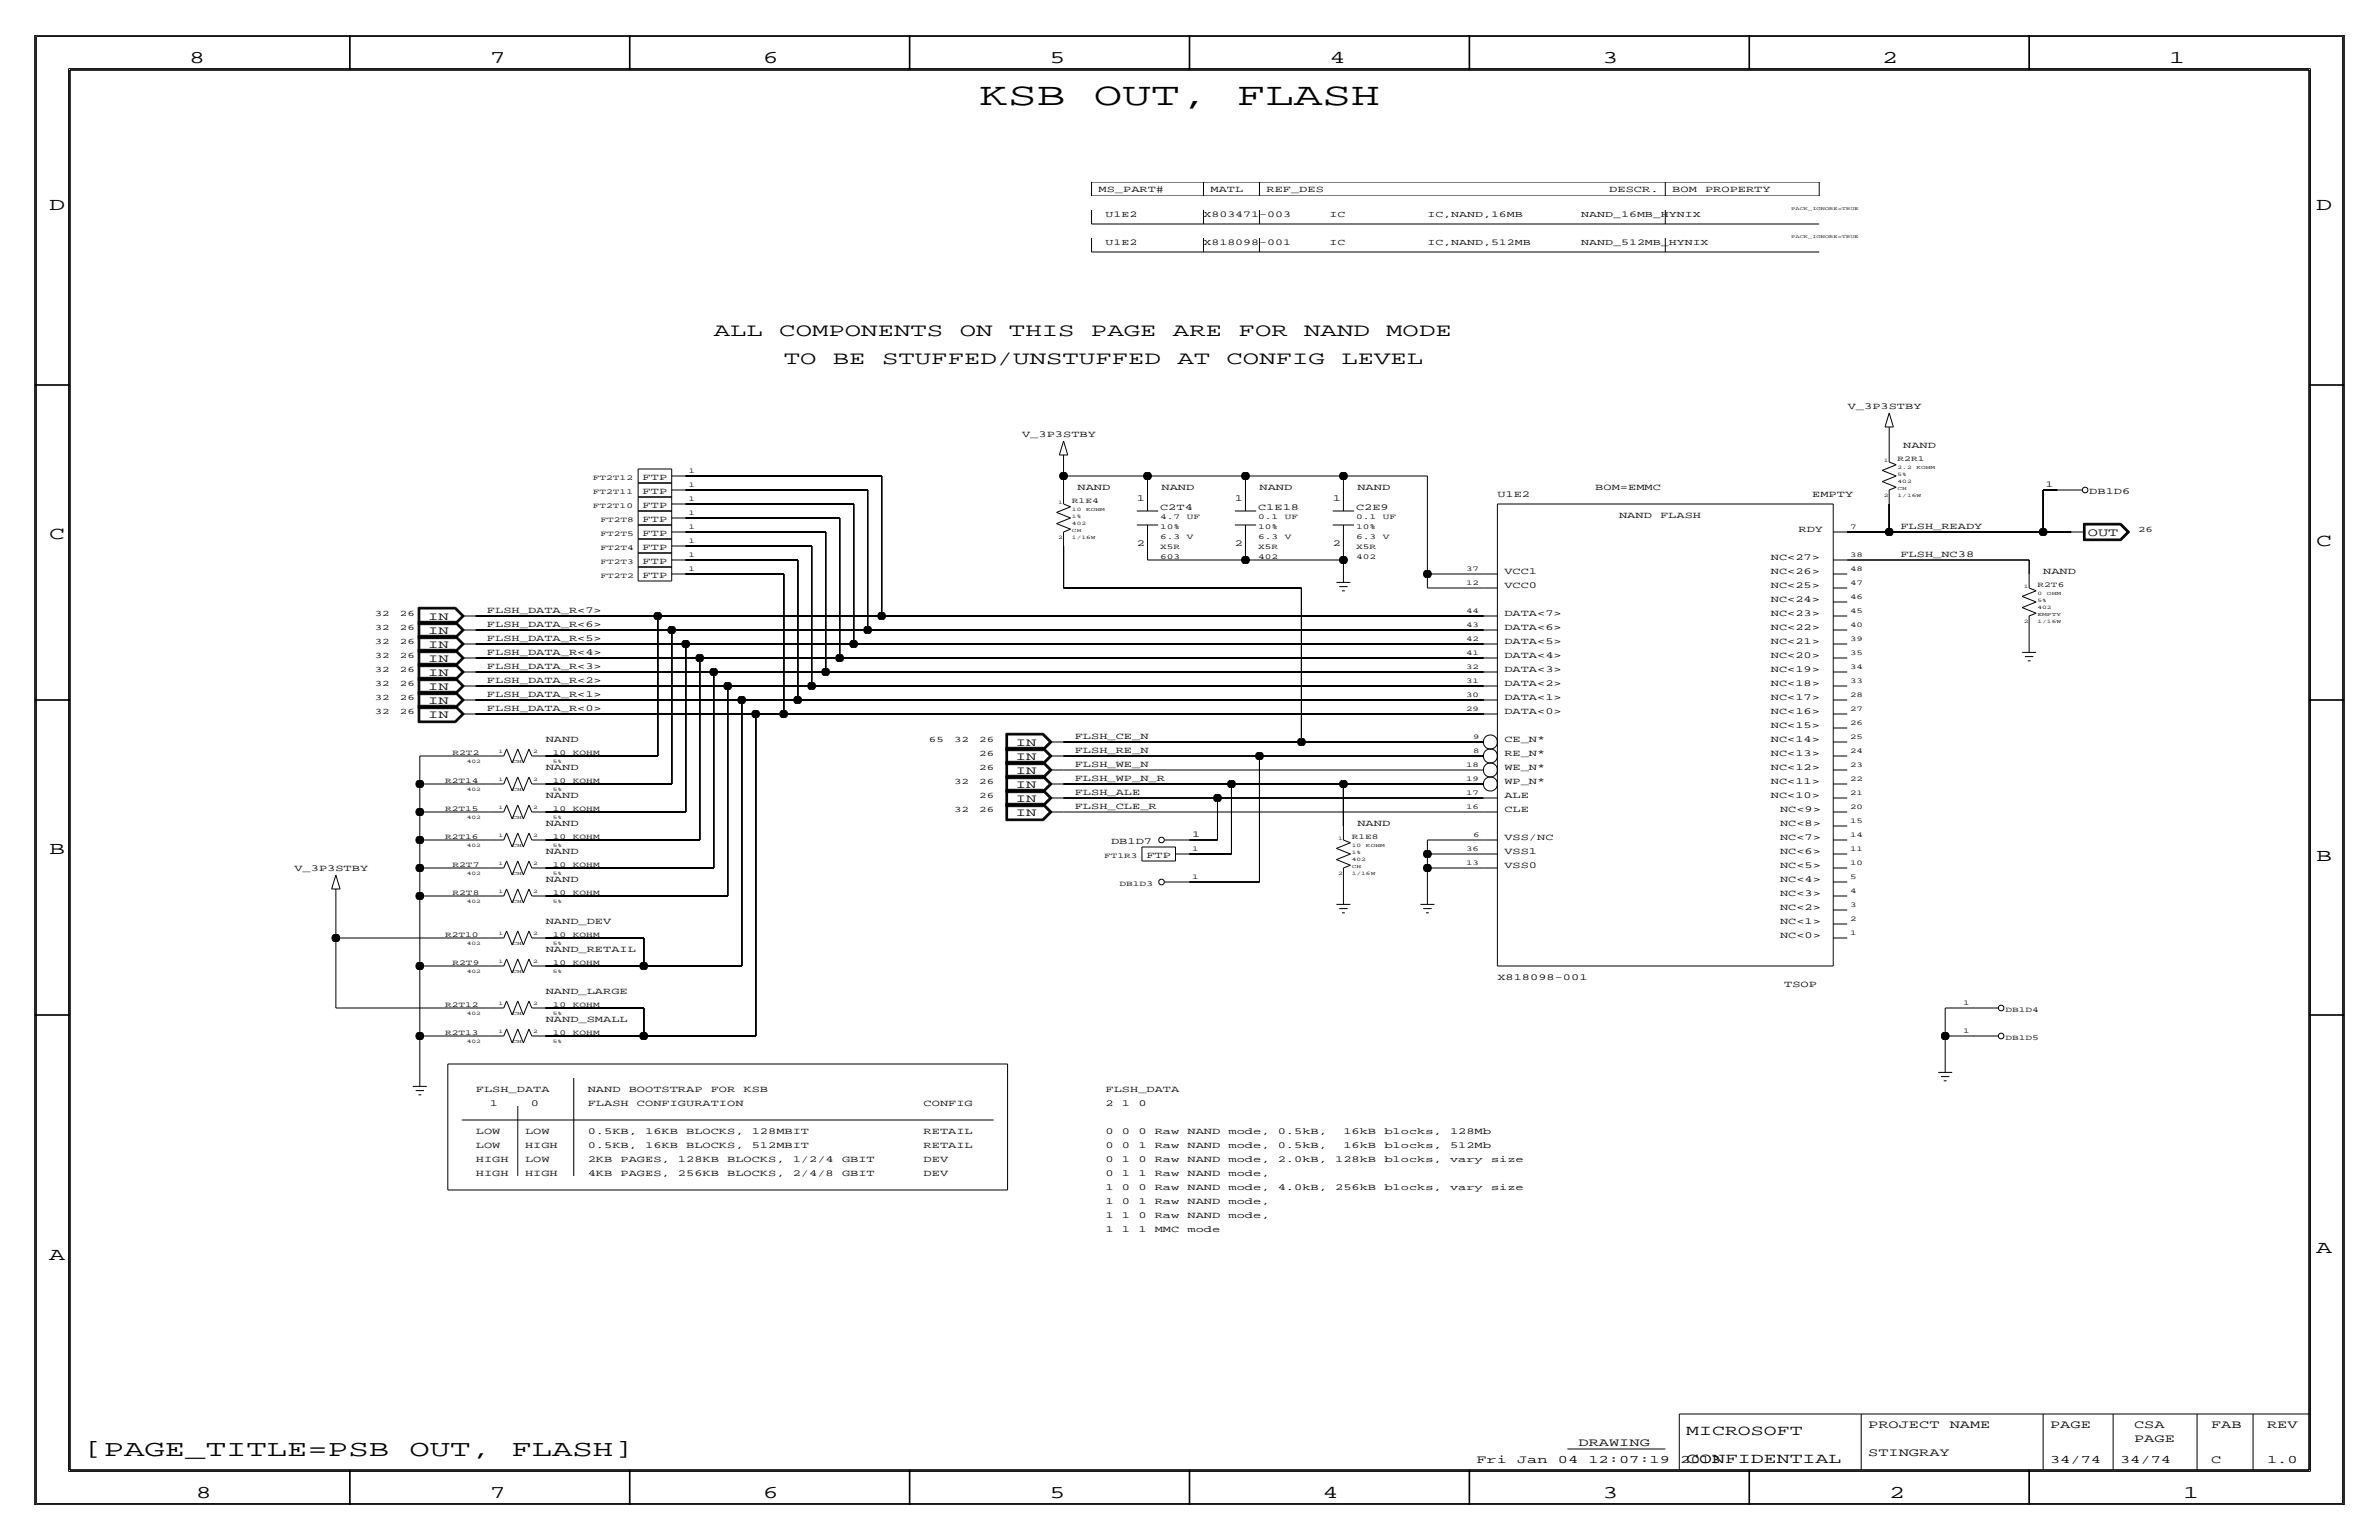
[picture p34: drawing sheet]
<svg xmlns="http://www.w3.org/2000/svg" width="432mm" height="279mm" viewBox="0 0 432 279" stroke-linecap="round" stroke-linejoin="round" font-family="sans-serif">
<defs><g id="words">
<g font-size="5.8">
<text x="177.8" y="19.1">KSB</text>
<text x="198.6" y="19.1">OUT,</text>
<text x="224.5" y="19.1">FLASH</text>
</g>
<g font-size="4.2">
<text x="15.1" y="264.2">[PAGE_TITLE=PSB</text>
<text x="74.3" y="264.2">OUT,</text>
<text x="92.8" y="264.2">FLASH]</text>
</g>
<g font-size="3.4">
<text x="129.5" y="61">ALL</text>
<text x="141.4" y="61">COMPONENTS</text>
<text x="174.2" y="61">ON</text>
<text x="183.1" y="61">THIS</text>
<text x="198" y="61">PAGE</text>
<text x="212.9" y="61">ARE</text>
<text x="224.8" y="61">FOR</text>
<text x="236.7" y="61">NAND</text>
<text x="251.6" y="61">MODE</text>
<text x="142.2" y="66">TO</text>
<text x="151.2" y="66">BE</text>
<text x="160.1" y="66">STUFFED/UNSTUFFED</text>
<text x="213.7" y="66">AT</text>
<text x="222.6" y="66">CONFIG</text>
<text x="243.5" y="66">LEVEL</text>
</g>
<g font-size="3.3">
<text x="34.3" y="11.4">8</text>
<text x="88.9" y="11.4">7</text>
<text x="138.5" y="11.4">6</text>
<text x="190.5" y="11.4">5</text>
<text x="241.3" y="11.4">4</text>
<text x="290.8" y="11.4">3</text>
<text x="341.6" y="11.4">2</text>
<text x="393.7" y="11.4">1</text>
<text x="8.9" y="38.1">D</text>
<text x="420.4" y="38.1">D</text>
<text x="8.9" y="97.8">C</text>
<text x="420.4" y="99.1">C</text>
<text x="8.9" y="154.9">B</text>
<text x="420.4" y="156.2">B</text>
<text x="420.4" y="227.3">A</text>
<text x="8.9" y="228.6">A</text>
<text x="35.6" y="271.8">8</text>
<text x="88.9" y="271.8">7</text>
<text x="138.4" y="271.8">6</text>
<text x="190.5" y="271.8">5</text>
<text x="240" y="271.8">4</text>
<text x="290.8" y="271.8">3</text>
<text x="342.9" y="271.8">2</text>
<text x="396.2" y="271.8">1</text>
</g>
<g font-size="2.6">
<text x="306.1" y="260.4">MICROSOFT</text>
<text x="306.1" y="265.4">CONFIDENTIAL</text>
</g>
<g font-size="2.1">
<text x="379" y="97.3">OUT</text>
<text x="77.7" y="112.5">IN</text>
<text x="77.7" y="117.6">IN</text>
<text x="77.7" y="115.1">IN</text>
<text x="77.7" y="125.2">IN</text>
<text x="77.7" y="122.7">IN</text>
<text x="77.7" y="120.1">IN</text>
<text x="77.7" y="130.3">IN</text>
<text x="77.7" y="127.8">IN</text>
<text x="184.4" y="137.9">IN</text>
<text x="184.4" y="135.4">IN</text>
<text x="184.4" y="143">IN</text>
<text x="184.4" y="140.5">IN</text>
<text x="184.4" y="148.1">IN</text>
<text x="184.4" y="145.5">IN</text>
<text x="286.5" y="262.4">DRAWING</text>
<text x="339.1" y="259.1">PROJECT</text>
<text x="353.9" y="259.1">NAME</text>
<text x="372.1" y="259.1">PAGE</text>
<text x="387.4" y="259.1">CSA</text>
<text x="387.4" y="261.6">PAGE</text>
<text x="401.3" y="259.1">FAB</text>
<text x="411.5" y="259.1">REV</text>
<text x="268" y="265.4">Fri</text>
<text x="275.4" y="265.4">Jan</text>
<text x="282.8" y="265.4">04</text>
<text x="288.3" y="265.4">12:07:19</text>
<text x="305" y="265.4">2013</text>
<text x="339.1" y="264.2">STINGRAY</text>
<text x="372.1" y="265.4">34/74</text>
<text x="384.8" y="265.4">34/74</text>
<text x="401.3" y="265.4">C</text>
<text x="411.5" y="265.4">1.0</text>
</g>
<g font-size="1.7">
<text x="199.4" y="34.8">MS_PART#</text>
<text x="219.7" y="34.8">MATL</text>
<text x="229.9" y="34.8">REF_DES</text>
<text x="292.1" y="34.8">DESCR.</text>
<text x="303.5" y="34.8">BOM</text>
<text x="309.5" y="34.8">PROPERTY</text>
<text x="335.4" y="74.3">V_3P3STBY</text>
<text x="185.5" y="79.3">V_3P3STBY</text>
<text x="345.4" y="81.3">NAND</text>
<text x="116.6" y="89.7">FTP</text>
<text x="116.6" y="87.1">FTP</text>
<text x="195.6" y="88.9">NAND</text>
<text x="210.8" y="88.9">NAND</text>
<text x="228.6" y="88.9">NAND</text>
<text x="246.4" y="88.9">NAND</text>
<text x="289.6" y="88.9">BOM=EMMC</text>
<text x="379.2" y="89.7">DB1D6</text>
<text x="116.6" y="92.2">FTP</text>
<text x="116.6" y="94.7">FTP</text>
<text x="206.3" y="90.9">1</text>
<text x="210.6" y="92.5">C2T4</text>
<text x="224.1" y="90.9">1</text>
<text x="228.3" y="92.5">C1E18</text>
<text x="241.9" y="90.9">1</text>
<text x="246.1" y="92.5">C2E9</text>
<text x="271.8" y="90.2">U1E2</text>
<text x="293.9" y="94">NAND</text>
<text x="301.3" y="94">FLASH</text>
<text x="328.9" y="90.2">EMPTY</text>
<text x="116.6" y="97.3">FTP</text>
<text x="116.6" y="99.8">FTP</text>
<text x="206.3" y="99.1">2</text>
<text x="224.1" y="99.1">2</text>
<text x="241.9" y="99.1">2</text>
<text x="321.4" y="101.6">NC&lt;27&gt;</text>
<text x="326.4" y="96.5">RDY</text>
<text x="344.9" y="101.1">FLSH_NC38</text>
<text x="344.9" y="96">FLSH_READY</text>
<text x="116.6" y="102.4">FTP</text>
<text x="116.6" y="104.9">FTP</text>
<text x="273" y="104.1">VCC1</text>
<text x="273" y="106.7">VCC0</text>
<text x="321.4" y="106.7">NC&lt;25&gt;</text>
<text x="321.4" y="104.1">NC&lt;26&gt;</text>
<text x="370.8" y="104.1">NAND</text>
<text x="88.4" y="111.3">FLSH_DATA_R&lt;7&gt;</text>
<text x="88.4" y="113.8">FLSH_DATA_R&lt;6&gt;</text>
<text x="273" y="111.8">DATA&lt;7&gt;</text>
<text x="321.4" y="111.8">NC&lt;23&gt;</text>
<text x="321.4" y="109.2">NC&lt;24&gt;</text>
<text x="88.4" y="118.9">FLSH_DATA_R&lt;4&gt;</text>
<text x="88.4" y="116.3">FLSH_DATA_R&lt;5&gt;</text>
<text x="273" y="114.3">DATA&lt;6&gt;</text>
<text x="273" y="116.8">DATA&lt;5&gt;</text>
<text x="273" y="119.4">DATA&lt;4&gt;</text>
<text x="321.4" y="119.4">NC&lt;20&gt;</text>
<text x="321.4" y="116.8">NC&lt;21&gt;</text>
<text x="321.4" y="114.3">NC&lt;22&gt;</text>
<text x="88.4" y="124">FLSH_DATA_R&lt;2&gt;</text>
<text x="88.4" y="121.4">FLSH_DATA_R&lt;3&gt;</text>
<text x="273" y="121.9">DATA&lt;3&gt;</text>
<text x="273" y="124.5">DATA&lt;2&gt;</text>
<text x="321.4" y="124.5">NC&lt;18&gt;</text>
<text x="321.4" y="121.9">NC&lt;19&gt;</text>
<text x="88.4" y="126.5">FLSH_DATA_R&lt;1&gt;</text>
<text x="88.4" y="129">FLSH_DATA_R&lt;0&gt;</text>
<text x="273" y="127">DATA&lt;1&gt;</text>
<text x="273" y="129.5">DATA&lt;0&gt;</text>
<text x="321.4" y="129.5">NC&lt;16&gt;</text>
<text x="321.4" y="127">NC&lt;17&gt;</text>
<text x="99.1" y="134.6">NAND</text>
<text x="195.1" y="136.6">FLSH_RE_N</text>
<text x="195.1" y="134.1">FLSH_CE_N</text>
<text x="273" y="137.2">RE_N*</text>
<text x="273" y="134.6">CE_N*</text>
<text x="321.4" y="137.2">NC&lt;13&gt;</text>
<text x="321.4" y="134.6">NC&lt;14&gt;</text>
<text x="321.4" y="132.1">NC&lt;15&gt;</text>
<text x="99.1" y="139.7">NAND</text>
<text x="195.1" y="141.7">FLSH_WP_N_R</text>
<text x="195.1" y="139.2">FLSH_WE_N</text>
<text x="273" y="139.7">WE_N*</text>
<text x="273" y="142.2">WP_N*</text>
<text x="321.4" y="142.2">NC&lt;11&gt;</text>
<text x="321.4" y="139.7">NC&lt;12&gt;</text>
<text x="99.1" y="149.9">NAND</text>
<text x="99.1" y="144.8">NAND</text>
<text x="195.1" y="144.3">FLSH_ALE</text>
<text x="195.1" y="146.8">FLSH_CLE_R</text>
<text x="246.4" y="149.9">NAND</text>
<text x="273" y="144.8">ALE</text>
<text x="273" y="147.3">CLE</text>
<text x="321.4" y="144.8">NC&lt;10&gt;</text>
<text x="323.1" y="149.9">NC&lt;8&gt;</text>
<text x="323.1" y="147.3">NC&lt;9&gt;</text>
<text x="99.1" y="154.9">NAND</text>
<text x="201.7" y="153.2">DB1D7</text>
<text x="208.1" y="155.7">FTP</text>
<text x="273" y="154.9">VSS1</text>
<text x="273" y="152.4">VSS/NC</text>
<text x="323.1" y="154.9">NC&lt;6&gt;</text>
<text x="323.1" y="152.4">NC&lt;7&gt;</text>
<text x="53.4" y="158.1">V_3P3STBY</text>
<text x="99.1" y="160">NAND</text>
<text x="273" y="157.5">VSS0</text>
<text x="323.1" y="160">NC&lt;4&gt;</text>
<text x="323.1" y="157.5">NC&lt;5&gt;</text>
<text x="99.1" y="167.6">NAND_DEV</text>
<text x="323.1" y="167.6">NC&lt;1&gt;</text>
<text x="323.1" y="165.1">NC&lt;2&gt;</text>
<text x="323.1" y="162.6">NC&lt;3&gt;</text>
<text x="99.1" y="172.7">NAND_RETAIL</text>
<text x="323.1" y="170.2">NC&lt;0&gt;</text>
<text x="271.8" y="177.8">X818098-001</text>
<text x="323.9" y="179.1">TSOP</text>
<text x="99.1" y="185.4">NAND_SMALL</text>
<text x="99.1" y="180.3">NAND_LARGE</text>
<text x="86.4" y="198.1">FLSH_DATA</text>
<text x="88.9" y="200.7">1</text>
<text x="96.3" y="200.7">0</text>
<text x="106.7" y="200.7">FLASH</text>
<text x="106.7" y="198.1">NAND</text>
<text x="114.1" y="198.1">BOOTSTRAP</text>
<text x="115.6" y="200.7">CONFIGURATION</text>
<text x="129" y="198.1">FOR</text>
<text x="135" y="198.1">KSB</text>
<text x="167.6" y="200.7">CONFIG</text>
<text x="200.7" y="200.7">2</text>
<text x="200.7" y="198.1">FLSH_DATA</text>
<text x="203.6" y="200.7">1</text>
<text x="206.6" y="200.7">0</text>
<text x="86.4" y="208.3">LOW</text>
<text x="86.4" y="205.7">LOW</text>
<text x="95.3" y="208.3">HIGH</text>
<text x="95.3" y="205.7">LOW</text>
<text x="106.7" y="208.3">0.5KB,</text>
<text x="106.7" y="205.7">0.5KB,</text>
<text x="117.1" y="208.3">16KB</text>
<text x="117.1" y="205.7">16KB</text>
<text x="124.5" y="208.3">BLOCKS,</text>
<text x="124.5" y="205.7">BLOCKS,</text>
<text x="136.5" y="208.3">512MBIT</text>
<text x="136.5" y="205.7">128MBIT</text>
<text x="167.6" y="205.7">RETAIL</text>
<text x="167.6" y="208.3">RETAIL</text>
<text x="200.7" y="205.7">0</text>
<text x="200.7" y="208.3">0</text>
<text x="203.6" y="205.7">0</text>
<text x="203.6" y="208.3">0</text>
<text x="206.6" y="205.7">0</text>
<text x="206.6" y="208.3">1</text>
<text x="209.6" y="205.7">Raw</text>
<text x="209.6" y="208.3">Raw</text>
<text x="215.5" y="205.7">NAND</text>
<text x="215.5" y="208.3">NAND</text>
<text x="223" y="205.7">mode,</text>
<text x="223" y="208.3">mode,</text>
<text x="231.9" y="205.7">0.5kB,</text>
<text x="231.9" y="208.3">0.5kB,</text>
<text x="243.8" y="205.7">16kB</text>
<text x="243.8" y="208.3">16kB</text>
<text x="251.3" y="205.7">blocks,</text>
<text x="251.3" y="208.3">blocks,</text>
<text x="263.2" y="205.7">128Mb</text>
<text x="263.2" y="208.3">512Mb</text>
<text x="86.4" y="210.8">HIGH</text>
<text x="86.4" y="213.4">HIGH</text>
<text x="95.3" y="210.8">LOW</text>
<text x="95.3" y="213.4">HIGH</text>
<text x="106.7" y="210.8">2KB</text>
<text x="106.7" y="213.4">4KB</text>
<text x="112.6" y="210.8">PAGES,</text>
<text x="112.6" y="213.4">PAGES,</text>
<text x="123.1" y="210.8">128KB</text>
<text x="123.1" y="213.4">256KB</text>
<text x="132" y="210.8">BLOCKS,</text>
<text x="132" y="213.4">BLOCKS,</text>
<text x="143.9" y="210.8">1/2/4</text>
<text x="143.9" y="213.4">2/4/8</text>
<text x="152.8" y="210.8">GBIT</text>
<text x="152.8" y="213.4">GBIT</text>
<text x="167.6" y="210.8">DEV</text>
<text x="167.6" y="213.4">DEV</text>
<text x="200.7" y="210.8">0</text>
<text x="200.7" y="213.4">0</text>
<text x="200.7" y="215.9">1</text>
<text x="203.6" y="210.8">1</text>
<text x="203.6" y="213.4">1</text>
<text x="203.6" y="215.9">0</text>
<text x="206.6" y="210.8">0</text>
<text x="206.6" y="213.4">1</text>
<text x="206.6" y="215.9">0</text>
<text x="209.6" y="210.8">Raw</text>
<text x="209.6" y="213.4">Raw</text>
<text x="209.6" y="215.9">Raw</text>
<text x="215.5" y="210.8">NAND</text>
<text x="215.5" y="213.4">NAND</text>
<text x="215.5" y="215.9">NAND</text>
<text x="223" y="210.8">mode,</text>
<text x="223" y="213.4">mode,</text>
<text x="223" y="215.9">mode,</text>
<text x="231.9" y="210.8">2.0kB,</text>
<text x="231.9" y="215.9">4.0kB,</text>
<text x="242.3" y="210.8">128kB</text>
<text x="242.3" y="215.9">256kB</text>
<text x="251.3" y="210.8">blocks,</text>
<text x="251.3" y="215.9">blocks,</text>
<text x="263.2" y="210.8">vary</text>
<text x="263.2" y="215.9">vary</text>
<text x="270.6" y="210.8">size</text>
<text x="270.6" y="215.9">size</text>
<text x="200.7" y="221">1</text>
<text x="200.7" y="218.4">1</text>
<text x="203.6" y="221">1</text>
<text x="203.6" y="218.4">0</text>
<text x="206.6" y="221">0</text>
<text x="206.6" y="218.4">1</text>
<text x="209.6" y="221">Raw</text>
<text x="209.6" y="218.4">Raw</text>
<text x="215.5" y="221">NAND</text>
<text x="215.5" y="218.4">NAND</text>
<text x="223" y="221">mode,</text>
<text x="223" y="218.4">mode,</text>
<text x="200.7" y="223.5">1</text>
<text x="203.6" y="223.5">1</text>
<text x="206.6" y="223.5">1</text>
<text x="209.6" y="223.5">MMC</text>
<text x="215.5" y="223.5">mode</text>
</g>
<g font-size="1.6">
<text x="200.7" y="39.4">U1E2</text>
<text x="218.4" y="39.4">X803471-003</text>
<text x="241.3" y="39.4">IC</text>
<text x="259.1" y="39.4">IC,NAND,16MB</text>
<text x="287" y="39.4">NAND_16MB_HYNIX</text>
<text x="200.7" y="44.4">U1E2</text>
<text x="218.4" y="44.4">X818098-001</text>
<text x="241.3" y="44.4">IC</text>
<text x="259.1" y="44.4">IC,NAND,512MB</text>
<text x="287" y="44.4">NAND_512MB_HYNIX</text>
<text x="371.2" y="88.4">1</text>
<text x="216.4" y="151.9">1</text>
</g>
<g font-size="1.5">
<text x="388.1" y="96.5">26</text>
<text x="68" y="111.8">32</text>
<text x="72.6" y="111.8">26</text>
<text x="68" y="119.4">32</text>
<text x="68" y="116.8">32</text>
<text x="68" y="114.3">32</text>
<text x="72.6" y="119.4">26</text>
<text x="72.6" y="116.8">26</text>
<text x="72.6" y="114.3">26</text>
<text x="68" y="124.5">32</text>
<text x="68" y="121.9">32</text>
<text x="72.6" y="124.5">26</text>
<text x="72.6" y="121.9">26</text>
<text x="68" y="127">32</text>
<text x="68" y="129.5">32</text>
<text x="72.6" y="127">26</text>
<text x="72.6" y="129.5">26</text>
<text x="168.6" y="134.6">65</text>
<text x="173.2" y="134.6">32</text>
<text x="177.8" y="137.2">26</text>
<text x="177.8" y="134.6">26</text>
<text x="173.2" y="142.2">32</text>
<text x="177.8" y="142.2">26</text>
<text x="177.8" y="139.7">26</text>
<text x="173.2" y="147.3">32</text>
<text x="177.8" y="144.8">26</text>
<text x="177.8" y="147.3">26</text>
</g>
<g font-size="1.4">
<text x="344.4" y="83.6">R2R1</text>
<text x="107.6" y="89.7">FT2T11</text>
<text x="107.6" y="87.1">FT2T12</text>
<text x="107.6" y="92.2">FT2T10</text>
<text x="109" y="94.7">FT2T8</text>
<text x="194.6" y="91.2">R1E4</text>
<text x="210.6" y="94.2">4.7</text>
<text x="215.4" y="94.2">UF</text>
<text x="228.3" y="94.2">0.1</text>
<text x="233.2" y="94.2">UF</text>
<text x="246.1" y="94.2">0.1</text>
<text x="251" y="94.2">UF</text>
<text x="109" y="97.3">FT2T5</text>
<text x="109" y="99.8">FT2T4</text>
<text x="210.6" y="97.8">6.3</text>
<text x="210.6" y="99.6">X5R</text>
<text x="210.6" y="101.3">603</text>
<text x="210.6" y="96">10%</text>
<text x="215.4" y="97.8">V</text>
<text x="228.3" y="96">10%</text>
<text x="228.3" y="101.3">402</text>
<text x="228.3" y="99.6">X5R</text>
<text x="228.3" y="97.8">6.3</text>
<text x="233.2" y="97.8">V</text>
<text x="246.1" y="96">10%</text>
<text x="246.1" y="101.3">402</text>
<text x="246.1" y="99.6">X5R</text>
<text x="246.1" y="97.8">6.3</text>
<text x="251" y="97.8">V</text>
<text x="109" y="102.4">FT2T3</text>
<text x="109" y="104.9">FT2T2</text>
<text x="369.8" y="106.4">R2T6</text>
<text x="82.1" y="136.9">R2T2</text>
<text x="100.3" y="136.9">10</text>
<text x="104" y="136.9">KOHM</text>
<text x="80.8" y="142">R2T14</text>
<text x="100.3" y="142">10</text>
<text x="104" y="142">KOHM</text>
<text x="80.8" y="147.1">R2T15</text>
<text x="100.3" y="147.1">10</text>
<text x="104" y="147.1">KOHM</text>
<text x="80.8" y="152.1">R2T16</text>
<text x="100.3" y="152.1">10</text>
<text x="104" y="152.1">KOHM</text>
<text x="200.4" y="155.7">FT1R3</text>
<text x="245.4" y="152.1">R1E8</text>
<text x="82.1" y="157.2">R2T7</text>
<text x="100.3" y="157.2">10</text>
<text x="104" y="157.2">KOHM</text>
<text x="203.2" y="160.8">DB1D3</text>
<text x="82.1" y="162.3">R2T8</text>
<text x="100.3" y="162.3">10</text>
<text x="104" y="162.3">KOHM</text>
<text x="80.8" y="169.9">R2T10</text>
<text x="100.3" y="169.9">10</text>
<text x="104" y="169.9">KOHM</text>
<text x="82.1" y="175">R2T9</text>
<text x="100.3" y="175">10</text>
<text x="104" y="175">KOHM</text>
<text x="80.8" y="182.6">R2T12</text>
<text x="100.3" y="182.6">10</text>
<text x="104" y="182.6">KOHM</text>
<text x="364" y="183.6">DB1D4</text>
<text x="80.8" y="187.7">R2T13</text>
<text x="100.3" y="187.7">10</text>
<text x="104" y="187.7">KOHM</text>
<text x="364" y="188.7">DB1D5</text>
</g>
<g font-size="1.3">
<text x="125" y="88.4">1</text>
<text x="125" y="85.9">1</text>
<text x="125" y="90.9">1</text>
<text x="125" y="93.5">1</text>
<text x="125" y="96">1</text>
<text x="125" y="98.6">1</text>
<text x="125" y="101.1">1</text>
<text x="335.8" y="96">7</text>
<text x="335.8" y="101.1">38</text>
<text x="125" y="103.6">1</text>
<text x="266.1" y="103.6">37</text>
<text x="266.1" y="106.2">12</text>
<text x="335.8" y="103.6">48</text>
<text x="335.8" y="106.2">47</text>
<text x="266.1" y="111.2">44</text>
<text x="266.1" y="113.8">43</text>
<text x="335.8" y="108.7">46</text>
<text x="335.8" y="111.3">45</text>
<text x="335.8" y="113.8">40</text>
<text x="266.1" y="116.3">42</text>
<text x="266.1" y="118.9">41</text>
<text x="335.8" y="116.3">39</text>
<text x="335.8" y="118.9">35</text>
<text x="266.1" y="121.4">32</text>
<text x="266.1" y="123.9">31</text>
<text x="335.8" y="121.4">34</text>
<text x="335.8" y="124">33</text>
<text x="266.1" y="126.5">30</text>
<text x="266.1" y="129">29</text>
<text x="335.8" y="126.5">28</text>
<text x="335.8" y="129">27</text>
<text x="335.8" y="131.6">26</text>
<text x="267.4" y="136.7">8</text>
<text x="267.4" y="134.1">9</text>
<text x="335.8" y="134.1">25</text>
<text x="335.8" y="136.7">24</text>
<text x="266.1" y="141.7">19</text>
<text x="266.1" y="139.2">18</text>
<text x="335.8" y="139.2">23</text>
<text x="335.8" y="141.7">22</text>
<text x="266.1" y="146.8">16</text>
<text x="266.1" y="144.3">17</text>
<text x="335.8" y="144.3">21</text>
<text x="335.8" y="146.8">20</text>
<text x="335.8" y="149.4">15</text>
<text x="216.4" y="154.4">1</text>
<text x="266.1" y="154.4">36</text>
<text x="267.4" y="151.9">6</text>
<text x="335.8" y="151.9">14</text>
<text x="335.8" y="154.4">11</text>
<text x="216.4" y="159.5">1</text>
<text x="266.1" y="157">13</text>
<text x="335.8" y="157">10</text>
<text x="335.8" y="159.5">5</text>
<text x="335.8" y="162">4</text>
<text x="335.8" y="164.6">3</text>
<text x="335.8" y="167.1">2</text>
<text x="335.8" y="169.7">1</text>
<text x="356.3" y="182.4">1</text>
<text x="356.3" y="187.5">1</text>
</g>
<g font-size="1">
<text x="341.9" y="83.8">1</text>
<text x="344.4" y="87.6">402</text>
<text x="344.4" y="88.9">CH</text>
<text x="344.4" y="86.4">5%</text>
<text x="344.4" y="85.1">2.2</text>
<text x="347.9" y="85.1">KOHM</text>
<text x="192.1" y="91.4">1</text>
<text x="194.6" y="92.7">10</text>
<text x="194.6" y="94">1%</text>
<text x="194.6" y="95.3">402</text>
<text x="197.1" y="92.7">KOHM</text>
<text x="341.9" y="90.2">2</text>
<text x="344.4" y="90.2">1/16W</text>
<text x="192.1" y="97.8">2</text>
<text x="194.6" y="97.8">1/16W</text>
<text x="194.6" y="96.5">CH</text>
<text x="367.3" y="106.7">1</text>
<text x="369.8" y="107.9">0</text>
<text x="371.5" y="107.9">OHM</text>
<text x="367.3" y="113">2</text>
<text x="369.8" y="113">1/16W</text>
<text x="369.8" y="110.5">402</text>
<text x="369.8" y="109.2">5%</text>
<text x="369.8" y="111.8">EMPTY</text>
<text x="90.5" y="136.7">1</text>
<text x="96.8" y="136.7">2</text>
<text x="84.7" y="143.5">402</text>
<text x="84.7" y="138.4">402</text>
<text x="90.5" y="141.7">1</text>
<text x="93" y="143.5">CH</text>
<text x="93" y="138.4">CH</text>
<text x="96.8" y="141.7">2</text>
<text x="100.3" y="143.5">5%</text>
<text x="100.3" y="138.4">5%</text>
<text x="84.7" y="148.6">402</text>
<text x="90.5" y="146.8">1</text>
<text x="93" y="148.6">CH</text>
<text x="96.8" y="146.8">2</text>
<text x="100.3" y="148.6">5%</text>
<text x="84.7" y="153.7">402</text>
<text x="90.5" y="151.9">1</text>
<text x="93" y="153.7">CH</text>
<text x="96.8" y="151.9">2</text>
<text x="100.3" y="153.7">5%</text>
<text x="242.9" y="152.4">1</text>
<text x="245.4" y="153.7">10</text>
<text x="245.4" y="154.9">1%</text>
<text x="247.9" y="153.7">KOHM</text>
<text x="84.7" y="158.8">402</text>
<text x="90.5" y="157">1</text>
<text x="93" y="158.8">CH</text>
<text x="96.8" y="157">2</text>
<text x="100.3" y="158.8">5%</text>
<text x="242.9" y="158.8">2</text>
<text x="245.4" y="158.7">1/16W</text>
<text x="245.4" y="156.2">402</text>
<text x="245.4" y="157.5">CH</text>
<text x="84.7" y="163.8">402</text>
<text x="90.5" y="162.1">1</text>
<text x="93" y="163.8">CH</text>
<text x="96.8" y="162.1">2</text>
<text x="100.3" y="163.8">5%</text>
<text x="84.7" y="171.4">402</text>
<text x="90.5" y="169.7">1</text>
<text x="93" y="171.4">CH</text>
<text x="96.8" y="169.7">2</text>
<text x="100.3" y="171.4">5%</text>
<text x="84.7" y="176.5">402</text>
<text x="90.5" y="174.8">1</text>
<text x="93" y="176.5">CH</text>
<text x="96.8" y="174.8">2</text>
<text x="100.3" y="176.5">5%</text>
<text x="84.7" y="184.2">402</text>
<text x="90.5" y="182.4">1</text>
<text x="93" y="184.1">CH</text>
<text x="96.8" y="182.4">2</text>
<text x="100.3" y="184.2">5%</text>
<text x="84.7" y="189.2">402</text>
<text x="90.5" y="187.5">1</text>
<text x="93" y="189.2">CH</text>
<text x="96.8" y="187.5">2</text>
<text x="100.3" y="189.2">5%</text>
</g>
<g font-size=".9">
<text x="325.1" y="38.1">PACK_IGNORE=TRUE</text>
<text x="325.1" y="43.2">PACK_IGNORE=TRUE</text>
</g>
</g></defs>
<!-- layer: Nets -->
<g fill="none" stroke="#000" stroke-width=".18">
<path d="M342.9 78.7v2.6zM124.5 86.4h35.5zM124.5 94h27.9zM124.5 99.1h22.8zM124.5 91.4h30.4zM124.5 96.5h25.4zM124.5 88.9h33zM147.3 99.1v25.4zM149.9 96.5v25.4zM152.4 94v25.4zM154.9 91.4v25.4zM157.5 88.9v25.4z"/>
<path d="M160 86.4v25.4zM193 99.1v7.6zM193 83.8v2.6zM193 86.4v2.5zM193 86.4h15.3zM208.3 99.1v2.5zM208.3 86.4v2.5zM208.3 86.4h17.8zM226.1 99.1v2.5zM226.1 86.4v2.5zM226.1 86.4h17.7zM243.8 99.1v2.5z"/>
<path d="M243.8 86.4v2.5zM243.8 86.4h15.3zM259.1 86.4v17.7zM335.3 96.5h7.6zM342.9 91.4v5.1zM342.9 96.5h27.9zM370.8 88.9h2.6zM370.8 96.5h5.1zM370.8 88.9v7.6zM86.4 111.8h33zM86.4 119.4h40.6zM86.4 116.8h38.1z"/>
<path d="M86.4 114.3h35.5zM119.4 111.8h40.6zM119.4 111.8v25.4zM121.9 114.3v27.9zM121.9 114.3h35.6zM124.5 101.6h20.3zM124.5 104.1h17.7zM124.5 116.8h30.4zM124.5 116.8v30.5zM127 119.4h25.4zM127 119.4v33zM142.2 104.1v25.4z"/>
<path d="M144.8 101.6v25.4zM152.4 119.4h116.8zM154.9 116.8h114.3zM157.5 114.3h111.7zM160 111.8h109.2zM193 106.7h43.2zM208.3 101.6h17.8zM226.1 101.6h17.7zM236.2 106.7v27.9zM243.8 101.6v2.5zM259.1 106.7h10.1zM259.1 104.1h10.1z"/>
<path d="M259.1 104.1v2.6zM335.3 101.6h33zM368.3 101.6v2.5zM368.3 114.3v2.5zM76.2 137.2v5zM76.2 137.2h12.7zM86.4 124.5h45.7zM86.4 127h48.2zM86.4 129.5h50.8zM86.4 121.9h43.1zM99.1 137.2h20.3zM129.5 121.9h20.4z"/>
<path d="M129.5 121.9v35.6zM132.1 124.5h15.2zM132.1 124.5v38.1zM134.6 127v48.3zM134.6 127h10.2zM137.2 129.5h5zM137.2 129.5v58.5zM142.2 129.5h127zM144.8 127h124.4zM147.3 124.5h121.9zM149.9 121.9h119.3zM193 137.2h35.6z"/>
<path d="M193 134.6h43.2zM193 139.7h76.2zM228.6 137.2v22.8zM228.6 137.2h40.6zM236.2 134.6h33zM76.2 157.5v5.1zM76.2 157.5h12.7zM76.2 152.4v5.1zM76.2 152.4h12.7zM76.2 147.3v5.1zM76.2 147.3h12.7zM76.2 142.2v5.1z"/>
<path d="M76.2 142.2h12.7zM99.1 152.4h27.9zM99.1 147.3h25.4zM99.1 157.5h30.4zM99.1 142.2h22.8zM193 142.2h30.5zM193 144.8h28zM193 147.3h76.2zM215.9 154.9h7.6zM215.9 152.4h5.1zM221 144.8v7.6zM221 144.8h48.2z"/>
<path d="M223.5 142.2v12.7zM223.5 142.2h20.3zM243.8 142.2v7.7zM243.8 142.2h25.4zM259.1 157.5h10.1zM259.1 157.5v5.1zM259.1 154.9v2.6zM259.1 154.9h10.1zM259.1 152.4v2.5zM259.1 152.4h10.1zM61 162.6v7.6zM61 170.2h27.9z"/>
<path d="M61 170.2v12.7zM76.2 175.3v12.7zM76.2 175.3h12.7zM76.2 162.6v12.7zM76.2 162.6h12.7zM99.1 162.6h33zM99.1 170.2h17.7zM99.1 175.3h17.7zM116.8 170.2v5.1zM116.8 175.3h17.8zM215.9 160h12.7zM243.8 160v2.6z"/>
<path d="M61 182.9h27.9zM76.2 188v7.6zM76.2 188h12.7zM81.3 193v22.9zM81.3 193h101.6zM99.1 188h17.7zM99.1 182.9h17.7zM104.1 195.6v17.8zM116.8 188h20.4zM116.8 182.9v5.1zM182.9 193v22.9zM353.1 188v5z"/>
<path d="M353.1 188h5zM353.1 182.9v5.1zM353.1 182.9h5zM81.3 215.9h101.6zM83.8 203.2h96.5zM94 200.7v12.7z"/>
</g>
<g fill="#000" stroke="#000" stroke-width=".18">
<circle cx="193" cy="86.4" r=".72"/>
<circle cx="208.3" cy="86.4" r=".72"/>
<circle cx="226.1" cy="86.4" r=".72"/>
<circle cx="243.8" cy="86.4" r=".72"/>
<circle cx="342.9" cy="96.5" r=".72"/>
<circle cx="370.8" cy="96.5" r=".72"/>
<circle cx="119.4" cy="111.8" r=".72"/>
<circle cx="121.9" cy="114.3" r=".72"/>
<circle cx="124.5" cy="116.8" r=".72"/>
<circle cx="127" cy="119.4" r=".72"/>
<circle cx="152.4" cy="119.4" r=".72"/>
<circle cx="154.9" cy="116.8" r=".72"/>
<circle cx="157.5" cy="114.3" r=".72"/>
<circle cx="160" cy="111.8" r=".72"/>
<circle cx="226.1" cy="101.6" r=".72"/>
<circle cx="243.8" cy="101.6" r=".72"/>
<circle cx="259.1" cy="104.1" r=".72"/>
<circle cx="129.5" cy="121.9" r=".72"/>
<circle cx="132.1" cy="124.5" r=".72"/>
<circle cx="134.6" cy="127" r=".72"/>
<circle cx="137.2" cy="129.5" r=".72"/>
<circle cx="142.2" cy="129.5" r=".72"/>
<circle cx="144.8" cy="127" r=".72"/>
<circle cx="147.3" cy="124.5" r=".72"/>
<circle cx="149.9" cy="121.9" r=".72"/>
<circle cx="228.6" cy="137.2" r=".72"/>
<circle cx="236.2" cy="134.6" r=".72"/>
<circle cx="76.2" cy="142.2" r=".72"/>
<circle cx="76.2" cy="157.5" r=".72"/>
<circle cx="76.2" cy="152.4" r=".72"/>
<circle cx="76.2" cy="147.3" r=".72"/>
<circle cx="221" cy="144.8" r=".72"/>
<circle cx="223.5" cy="142.2" r=".72"/>
<circle cx="243.8" cy="142.2" r=".72"/>
<circle cx="259.1" cy="157.5" r=".72"/>
<circle cx="259.1" cy="154.9" r=".72"/>
<circle cx="61" cy="170.2" r=".72"/>
<circle cx="76.2" cy="162.6" r=".72"/>
<circle cx="76.2" cy="175.3" r=".72"/>
<circle cx="116.8" cy="175.3" r=".72"/>
<circle cx="76.2" cy="188" r=".72"/>
<circle cx="116.8" cy="188" r=".72"/>
<circle cx="353.1" cy="188" r=".72"/>
</g>
<!-- layer: Components -->
<g fill="none" stroke="#000" stroke-width=".18">
<path d="M198.1 38.1v2.5zM218.4 38.1v2.5zM228.6 38.1v2.5zM302.3 38.1v2.5zM198.1 43.2v2.5zM198.1 45.7h132.1zM198.1 40.6h132.1zM218.4 43.2v2.5zM228.6 43.2v2.5zM302.3 43.2v2.5zM342.1 77.5h1.6zM342.9 74.9l-.8 2.6z"/>
<path d="M342.9 77.5v1.2zM342.9 74.9l.8 2.6zM115.8 90.2h6.1zM115.8 87.6v2.6zM115.8 87.6h6.1zM115.8 92.7h6.1zM115.8 90.2v2.5zM115.8 95.2h6.1zM115.8 92.7v2.5zM115.8 97.8h6.1zM115.8 95.2v2.6zM115.8 97.8v2.5z"/>
<path d="M115.8 85.1v2.5zM115.8 85.1h6.1zM121.9 87.6v2.6zM121.9 90.2v2.5zM121.9 92.7v2.5zM121.9 95.2v2.6zM121.9 97.8v2.5zM121.9 85.1v2.5zM121.9 88.9h2.6zM121.9 91.4h2.6zM121.9 94h2.6zM121.9 96.5h2.6z"/>
<path d="M121.9 99.1h2.6zM121.9 86.4h2.6zM191.8 93l2.5 1zM191.8 95l2.5 1zM191.8 95l2.5-1zM191.8 93l2.5-1.1zM192.3 82.5h1.5zM193 80l-.7 2.5zM193 91.4l1.3 .5zM193 96.5l1.3-.5zM193 96.5v2.6zM193 88.9v2.5z"/>
<path d="M193 82.5v1.3zM193 80l.8 2.5zM206.3 92.7h3.9zM206.3 95.2h3.9zM208.3 88.9v3.8zM208.3 95.3v3.8zM224.1 92.7h3.9zM224.1 95.2h3.9zM226.1 88.9v3.8zM226.1 95.3v3.8zM241.9 92.7h3.9zM241.9 95.2h3.9z"/>
<path d="M243.8 88.9v3.8zM243.8 95.3v3.8zM271.8 91.4h60.9zM271.8 91.4v83.9zM332.7 91.4v83.9zM332.7 96.5h2.6zM341.6 87.4l2.6-1zM341.6 85.3l2.6-1zM341.6 85.3l2.6 1.1zM341.6 87.4l2.6 1zM342.9 83.8l1.3 .5zM342.9 88.9l1.3-.5z"/>
<path d="M342.9 88.9v2.5zM342.9 81.3v2.5zM373.3 88.9h4.6zM375.9 96.5h2.6zM378.2 94.9h6.8zM378.2 98.1h6.8zM378.2 94.9v3.2zM378.3 95v3zM378.3 98h6.6zM378.3 95h6.6zM378.4 95.1v2.8zM378.4 97.9h6.5z"/>
<path d="M378.4 95.1h6.5zM378.5 95.2h6.3zM378.5 95.2v2.6zM378.5 97.8h6.3zM384.8 95.2l1.3 1.3zM384.9 97.9l1.3-1.4zM384.9 95.1l1.3 1.4zM384.9 98l1.5-1.5zM384.9 95l1.5 1.5zM385 98.1l1.5-1.6zM385 94.9l1.5 1.6zM386.1 96.5l-1.3 1.3z"/>
<path d="M75.9 117.8v3.2zM75.9 115.3v3.1zM75.9 118.4h6.8zM75.9 112.7v3.2zM75.9 115.9h6.8zM75.9 110.2v3.1zM75.9 113.3h6.8zM75.9 117.8h6.8zM75.9 115.3h6.8zM75.9 112.7h6.8zM75.9 110.2h6.8zM76 117.9h6.7z"/>
<path d="M76 115.4h6.7zM76 112.8h6.7zM76 110.3h6.7zM76 117.9v3zM76 115.4v2.9zM76 118.3h6.7zM76 112.8v3zM76 115.8h6.7zM76 110.3v2.9zM76 113.2h6.7zM76.1 118h6.5zM76.1 115.5h6.5z"/>
<path d="M76.1 112.9h6.5zM76.1 110.4h6.5zM76.1 118v2.8zM76.1 115.5v2.7zM76.1 118.2h6.5zM76.1 112.9v2.8zM76.1 115.7h6.5zM76.1 110.4v2.7zM76.1 113.1h6.5zM76.2 118.1v2.6zM76.2 115.6v2.5zM76.2 118.1h6.3z"/>
<path d="M76.2 113v2.6zM76.2 115.6h6.3zM76.2 110.5v2.5zM76.2 113h6.3zM76.2 110.5h6.3zM82.5 118.1l1.3-1.3zM82.5 115.6l1.3-1.3zM82.5 113l1.3-1.2zM82.6 118.1l1.2 1.3zM82.6 115.6l1.2 1.2zM82.6 113l1.2 1.3zM82.6 110.5l1.2 1.3z"/>
<path d="M82.6 118.2l1.4-1.4zM82.6 115.7l1.4-1.4zM82.6 113.1l1.4-1.3zM82.6 118l1.4 1.4zM82.6 115.5l1.4 1.3zM82.6 112.9l1.4 1.4zM82.6 110.4l1.4 1.4zM82.7 118.3l1.4-1.5zM82.7 115.8l1.4-1.5zM82.7 113.2l1.4-1.4zM82.7 117.9l1.4 1.5zM82.7 115.4l1.4 1.4z"/>
<path d="M82.7 112.8l1.4 1.5zM82.7 110.3l1.4 1.5zM82.7 117.8l1.6 1.6zM82.7 115.3l1.6 1.5zM82.7 112.7l1.6 1.6zM82.7 110.2l1.6 1.6zM82.7 118.4l1.6-1.6zM82.7 115.9l1.6-1.6zM82.7 113.3l1.6-1.5zM83.8 119.4h2.6zM83.8 116.8h2.6zM83.8 114.3h2.6z"/>
<path d="M83.8 111.8h2.6zM115.8 100.3h6.1zM115.8 102.9h6.1zM115.8 100.3v2.6zM115.8 105.4h6.1zM115.8 102.9v2.5zM121.9 100.3v2.6zM121.9 102.9v2.5zM121.9 101.6h2.6zM121.9 104.1h2.6zM242.6 105.7h2.5zM243.1 106.4h1.5z"/>
<path d="M243.6 107.2h.5zM243.8 104.1v1.6zM269.2 111.8h2.6zM269.2 114.3h2.6zM269.2 116.8h2.6zM269.2 119.4h2.6zM269.2 104.1h2.6zM269.2 106.7h2.6zM332.7 119.4h2.6zM332.7 116.8h2.6zM332.7 114.3h2.6zM332.7 111.8h2.6z"/>
<path d="M332.7 109.2h2.6zM332.7 106.7h2.6zM332.7 104.1h2.6zM332.7 101.6h2.6zM367 110.2l2.6-1zM367 108.2l2.6-1zM367 118.4h2.6zM367 108.2l2.6 1zM367 110.2l2.6 1.1zM367.5 119.1h1.6zM368 119.9h.6zM368.3 106.7l1.3 .5z"/>
<path d="M368.3 111.8l1.3-.5zM368.3 116.8v1.6zM368.3 111.8v2.5zM368.3 104.1v2.6zM75.9 128v3.1zM75.9 131.1h6.8zM75.9 125.4v3.2zM75.9 128.6h6.8zM75.9 122.9v3.1zM75.9 126h6.8zM75.9 120.3v3.2zM75.9 123.5h6.8z"/>
<path d="M75.9 121h6.8zM75.9 128h6.8zM75.9 125.4h6.8zM75.9 122.9h6.8zM75.9 120.3h6.8zM76 128.1h6.7zM76 125.5h6.7zM76 123h6.7zM76 120.4h6.7zM76 128.1v2.9zM76 131h6.7zM76 125.5v3z"/>
<path d="M76 128.5h6.7zM76 123v2.9zM76 125.9h6.7zM76 120.4v3zM76 123.4h6.7zM76 120.9h6.7zM76.1 128.2h6.5zM76.1 125.6h6.5zM76.1 123.1h6.5zM76.1 120.5h6.5zM76.1 128.2v2.7zM76.1 130.9h6.5z"/>
<path d="M76.1 125.6v2.8zM76.1 128.4h6.5zM76.1 123.1v2.7zM76.1 125.8h6.5zM76.1 120.5v2.8zM76.1 123.3h6.5zM76.1 120.8h6.5zM76.2 128.3v2.5zM76.2 130.8h6.3zM76.2 125.7v2.6zM76.2 128.3h6.3zM76.2 123.2v2.5z"/>
<path d="M76.2 125.7h6.3zM76.2 120.7v2.5zM76.2 123.2h6.3zM76.2 120.7h6.3zM82.5 130.8l1.3-1.3zM82.5 128.3l1.3-1.3zM82.5 125.7l1.3-1.2zM82.5 123.2l1.3-1.3zM82.5 120.7l1.3-1.3zM82.6 128.3l1.2 1.2zM82.6 125.7l1.2 1.3zM82.6 123.2l1.2 1.3z"/>
<path d="M82.6 120.7l1.2 1.2zM82.6 130.9l1.4-1.4zM82.6 128.4l1.4-1.4zM82.6 125.8l1.4-1.3zM82.6 123.3l1.4-1.4zM82.6 120.8l1.4-1.4zM82.6 128.2l1.4 1.3zM82.6 125.6l1.4 1.4zM82.6 123.1l1.4 1.4zM82.6 120.5l1.4 1.4zM82.7 131l1.4-1.5zM82.7 128.5l1.4-1.5z"/>
<path d="M82.7 125.9l1.4-1.4zM82.7 123.4l1.4-1.5zM82.7 120.9l1.4-1.5zM82.7 128.1l1.4 1.4zM82.7 125.5l1.4 1.5zM82.7 123l1.4 1.5zM82.7 120.4l1.4 1.5zM82.7 128l1.6 1.5zM82.7 125.4l1.6 1.6zM82.7 122.9l1.6 1.6zM82.7 120.3l1.6 1.6zM82.7 131.1l1.6-1.6z"/>
<path d="M82.7 128.6l1.6-1.6zM82.7 126l1.6-1.5zM82.7 123.5l1.6-1.6zM82.7 121l1.6-1.6zM83.8 129.5h2.6zM83.8 127h2.6zM83.8 124.5h2.6zM83.8 121.9h2.6zM88.9 137.2h2.5zM91.9 135.9l-.5 1.3zM91.9 135.9l1.1 2.5zM94 135.9l-1 2.5z"/>
<path d="M94 135.9l1 2.5zM96 135.9l-1 2.5zM96 135.9l.5 1.3zM96.5 137.2h2.6zM182.6 138.1h6.8zM182.6 135.6h6.8zM182.6 133h6.8zM182.6 138.1v3.2zM182.6 135.6v3.1zM182.6 138.7h6.8zM182.6 133v3.2zM182.6 136.2h6.8z"/>
<path d="M182.7 138.2v3zM182.7 135.7v2.9zM182.7 138.6h6.6zM182.7 133.1v3zM182.7 136.1h6.6zM182.7 138.2h6.6zM182.7 135.7h6.6zM182.7 133.1h6.6zM182.8 138.3v2.8zM182.8 135.8v2.7zM182.8 138.5h6.5zM182.8 133.2v2.8z"/>
<path d="M182.8 136h6.5zM182.8 138.3h6.5zM182.8 135.8h6.5zM182.8 133.2h6.5zM182.9 138.4h6.3zM182.9 138.4v2.6zM182.9 135.9h6.3zM182.9 135.9v2.5zM182.9 133.3h6.3zM182.9 133.3v2.6zM189.2 138.4l1.3 1.3zM189.2 135.9l1.3 1.3z"/>
<path d="M189.2 133.4l1.3 1.2zM189.2 138.4l1.3-1.2zM189.2 135.9l1.3-1.3zM189.3 138.5l1.4-1.3zM189.3 136l1.4-1.4zM189.3 138.3l1.4 1.4zM189.3 135.8l1.4 1.4zM189.3 133.2l1.4 1.4zM189.3 138.6l1.5-1.4zM189.3 136.1l1.5-1.5zM189.3 138.2l1.5 1.5zM189.3 135.7l1.5 1.5z"/>
<path d="M189.3 133.1l1.5 1.5zM189.4 138.7l1.6-1.5zM189.4 136.2l1.6-1.6zM189.4 138.1l1.6 1.6zM189.4 135.6l1.6 1.6zM189.4 133l1.6 1.6zM190.5 139.7h2.5zM190.5 137.2h2.5zM190.5 134.6h2.5zM269.2 121.9h2.6zM269.2 124.5h2.6zM269.2 127h2.6z"/>
<path d="M269.2 129.5h2.6zM332.7 137.2h2.6zM332.7 139.7h2.6zM332.7 134.6h2.6zM332.7 129.5h2.6zM332.7 132.1h2.6zM332.7 127h2.6zM332.7 124.5h2.6zM332.7 121.9h2.6zM61 158.7l-.8 2.6zM61 158.8l.7 2.5zM88.9 142.2h2.5z"/>
<path d="M88.9 157.5h2.5zM88.9 152.4h2.5zM88.9 147.3h2.5zM91.9 141l-.5 1.2zM91.9 156.2l-.5 1.3zM91.9 151.1l-.5 1.3zM91.9 146l-.5 1.3zM91.9 141l1.1 2.5zM91.9 156.2l1.1 2.6zM91.9 151.1l1.1 2.6zM91.9 146l1.1 2.6zM94 141l-1 2.5z"/>
<path d="M94 141l1 2.5zM94 156.2l-1 2.6zM94 156.2l1 2.6zM94 151.1l-1 2.6zM94 151.1l1 2.6zM94 146l-1 2.6zM94 146l1 2.6zM96 141l-1 2.5zM96 156.2l-1 2.6zM96 151.1l-1 2.6zM96 146l-1 2.6zM96 141l.5 1.2z"/>
<path d="M96 156.2l.5 1.3zM96 151.1l.5 1.3zM96 146l.5 1.3zM96.5 142.2h2.6zM96.5 157.5h2.6zM96.5 152.4h2.6zM96.5 147.3h2.6zM182.6 140.7h6.8zM182.6 145.7h6.8zM182.6 143.2h6.8zM182.6 140.7v3.1zM182.6 143.8h6.8z"/>
<path d="M182.6 145.7v3.2zM182.6 148.9h6.8zM182.6 143.2v3.2zM182.6 146.4h6.8zM182.6 141.3h6.8zM182.7 140.8v2.9zM182.7 143.7h6.6zM182.7 145.8v3zM182.7 148.8h6.6zM182.7 143.3v3zM182.7 146.3h6.6zM182.7 141.2h6.6z"/>
<path d="M182.7 140.8h6.6zM182.7 145.8h6.6zM182.7 143.3h6.6zM182.8 140.9v2.7zM182.8 143.6h6.5zM182.8 145.9v2.8zM182.8 148.7h6.5zM182.8 143.4v2.8zM182.8 146.2h6.5zM182.8 141.1h6.5zM182.8 140.9h6.5zM182.8 145.9h6.5z"/>
<path d="M182.8 143.4h6.5zM182.9 141h6.3zM182.9 141v2.5zM182.9 143.5h6.3zM182.9 146h6.3zM182.9 146v2.6zM182.9 148.6h6.3zM182.9 143.5v2.6zM189.2 141l1.3 1.2zM189.2 146.1l1.3 1.2zM189.2 143.5l1.3 1.3zM189.2 143.5l1.3-1.3z"/>
<path d="M189.2 148.6l1.3-1.3zM189.2 146l1.3-1.2zM189.2 141l1.3-1.3zM189.3 143.6l1.4-1.4zM189.3 148.7l1.4-1.4zM189.3 146.2l1.4-1.4zM189.3 141.1l1.4-1.4zM189.3 140.9l1.4 1.3zM189.3 145.9l1.4 1.4zM189.3 143.4l1.4 1.4zM189.3 143.7l1.5-1.5zM189.3 148.8l1.5-1.5z"/>
<path d="M189.3 146.3l1.5-1.5zM189.3 141.2l1.5-1.5zM189.3 140.8l1.5 1.4zM189.3 145.8l1.5 1.5zM189.3 143.3l1.5 1.5zM189.4 143.8l1.6-1.6zM189.4 148.9l1.6-1.6zM189.4 146.4l1.6-1.6zM189.4 141.3l1.6-1.6zM189.4 140.7l1.6 1.5zM189.4 145.7l1.6 1.6zM189.4 143.2l1.6 1.6z"/>
<path d="M190.5 142.2h2.5zM190.5 147.3h2.5zM190.5 144.8h2.5zM207.3 156.2h6.1zM207.3 153.7v2.5zM207.3 153.7h6.1zM211.4 152.4h4.6zM213.4 153.7v2.5zM213.4 154.9h2.5zM242.6 153.9l2.5 1zM242.6 156l2.5 1zM242.6 156l2.5-1.1z"/>
<path d="M242.6 153.9l2.5-1zM243.8 152.4l1.3 .5zM243.8 157.5l1.3-.5zM243.8 157.5v2.5zM243.8 149.9v2.5zM269.2 147.3h2.6zM269.2 144.8h2.6zM269.2 154.9h2.6zM269.2 157.5h2.6zM269.2 152.4h2.6zM332.7 157.5h2.6zM332.7 154.9h2.6z"/>
<path d="M332.7 152.4h2.6zM332.7 149.9h2.6zM332.7 147.3h2.6zM332.7 144.8h2.6zM332.7 142.2h2.6zM60.2 161.3h1.5zM61 161.3v1.3zM88.9 170.2h2.5zM88.9 175.3h2.5zM88.9 162.6h2.5zM91.9 168.9l-.5 1.3zM91.9 174l-.5 1.3z"/>
<path d="M91.9 161.3l-.5 1.3zM91.9 168.9l1.1 2.5zM91.9 174l1.1 2.5zM91.9 161.3l1.1 2.5zM94 168.9l-1 2.6zM94 168.9l1 2.6zM94 174l-1 2.5zM94 174l1 2.5zM94 161.3l-1 2.5zM94 161.3l1 2.5zM96 168.9l-1 2.5zM96 174l-1 2.5z"/>
<path d="M96 161.3l-1 2.5zM96 168.9l.5 1.3zM96 174l.5 1.3zM96 161.3l.5 1.3zM96.5 170.2h2.6zM96.5 175.3h2.6zM96.5 162.6h2.6zM211.4 160h4.6zM242.6 164.1h2.5zM243.1 164.8h1.5zM243.6 165.6h.5zM243.8 162.6v1.5z"/>
<path d="M257.8 164.1h2.5zM258.3 164.8h1.5zM258.8 165.6h.5zM259.1 162.6v1.5zM271.8 175.3h60.9zM332.7 170.2h2.6zM332.7 167.6h2.6zM332.7 165.1h2.6zM332.7 162.6h2.6zM332.7 160h2.6zM74.9 197.1h2.6zM75.4 197.9h1.6z"/>
<path d="M75.9 198.6h.6zM76.2 195.6v1.5zM88.9 182.9h2.5zM88.9 188h2.5zM91.9 181.6l-.5 1.3zM91.9 186.7l-.5 1.3zM91.9 181.6l1.1 2.5zM91.9 186.7l1.1 2.5zM94 181.6l-1 2.6zM94 181.6l1 2.6zM94 186.7l-1 2.5zM94 186.7l1 2.5z"/>
<path d="M96 181.6l-1 2.5zM96 186.7l-1 2.5zM96 181.6l.5 1.3zM96 186.7l.5 1.3zM96.5 182.9h2.6zM96.5 188h2.6zM351.8 194.6h2.5zM352.3 195.3h1.5zM352.8 196.1h.5zM353.1 193v1.6zM358.1 188h4.6zM358.1 182.9h4.6z"/>
<path d="M284.5 262.9h17.8z"/>
<circle cx="378.5" cy="88.9" r=".51"/>
<circle cx="270.5" cy="134.6" r="1.28"/>
<circle cx="270.5" cy="139.7" r="1.28"/>
<circle cx="270.5" cy="137.2" r="1.28"/>
<circle cx="210.8" cy="152.4" r=".51"/>
<circle cx="270.5" cy="142.3" r="1.28"/>
<circle cx="210.8" cy="160" r=".51"/>
<circle cx="363.2" cy="188" r=".51"/>
<circle cx="363.2" cy="182.9" r=".51"/>
</g>
<!-- layer: Page Border and Title Block -->
<g fill="none" stroke="#000" stroke-width=".3">
<path d="M6.3 6.3v266.7zM6.4 6.3h419zM12.7 12.7h406.4zM12.7 12.7v254zM63.5 6.3v6.4zM114.3 6.3v6.4zM165.1 6.3v6.4zM215.9 6.3v6.4zM266.7 6.3v6.4zM317.5 6.3v6.4zM368.3 6.3v6.4zM419.1 12.7v254z"/>
<path d="M425.4 6.3v266.7zM6.3 69.8h6.4zM419.1 69.8h6.3zM6.3 127h6.4zM419.1 127h6.3zM6.3 184.1h6.4zM419.1 184.1h6.3zM6.4 273h419zM12.7 266.7h406.4zM63.5 266.7v6.3zM114.3 266.7v6.3zM165.1 266.7v6.3z"/>
<path d="M215.9 266.7v6.3zM266.7 266.7v6.3zM317.5 266.7v6.3zM368.3 266.7v6.3z"/>
</g>
<g fill="none" stroke="#000" stroke-width=".18">
<path d="M6.6 6.6h418.6zM6.6 6.6v266.2zM12.4 12.4v254.6zM12.4 12.4h407zM419.4 12.4v254.6zM425.2 6.6v266.2zM198.1 33v2.6zM198.1 35.6h132.1zM198.1 33h132.1zM218.4 33v2.6zM228.6 33v2.6zM302.3 33v2.6z"/>
<path d="M330.2 33v2.6zM304.8 256.5v10.2zM304.8 256.5h114.3zM337.8 256.5v10.2zM370.8 256.5v10.2zM383.5 256.5v10.2zM398.8 256.5v10.2zM408.9 256.5v10.2zM6.6 272.8h418.6zM12.4 267h407z"/>
</g>
<use href="#words"/>
</svg>
